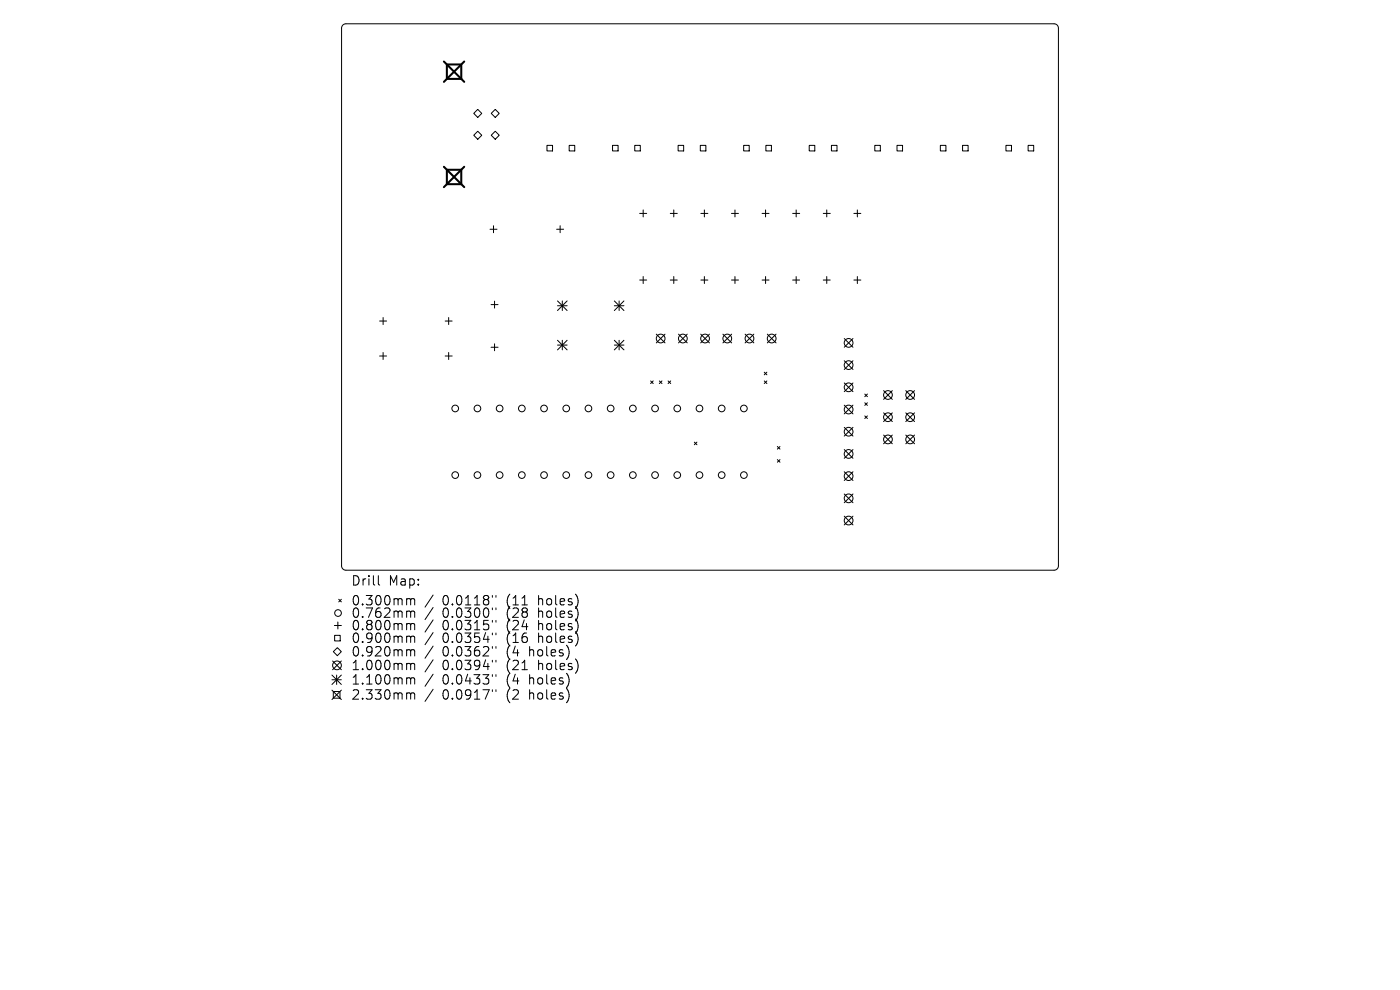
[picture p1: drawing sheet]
<svg xmlns="http://www.w3.org/2000/svg" width="297mm" height="210mm" viewBox="0 0 297 210" stroke-linecap="round" stroke-linejoin="round" font-family="sans-serif">
<defs><g id="words">
<g font-size="2.8">
<text x="74.4" y="124.5">Drill</text>
<text x="82.4" y="124.5">Map:</text>
<text x="74.4" y="128.7">0.300mm</text>
<text x="74.4" y="131.3">0.762mm</text>
<text x="93.9" y="128.7">0.0118&quot;</text>
<text x="93.9" y="131.3">0.0300&quot;</text>
<text x="107.6" y="128.7">(11</text>
<text x="107.6" y="131.3">(28</text>
<text x="114.5" y="128.7">holes)</text>
<text x="114.5" y="131.3">holes)</text>
<text x="74.4" y="134">0.800mm</text>
<text x="74.4" y="136.7">0.900mm</text>
<text x="93.9" y="134">0.0315&quot;</text>
<text x="93.9" y="136.7">0.0354&quot;</text>
<text x="107.6" y="134">(24</text>
<text x="107.6" y="136.7">(16</text>
<text x="114.5" y="134">holes)</text>
<text x="114.5" y="136.7">holes)</text>
<text x="74.4" y="139.5">0.920mm</text>
<text x="74.4" y="142.4">1.000mm</text>
<text x="93.9" y="139.5">0.0362&quot;</text>
<text x="93.9" y="142.4">0.0394&quot;</text>
<text x="107.6" y="139.5">(4</text>
<text x="107.6" y="142.4">(21</text>
<text x="112.5" y="139.5">holes)</text>
<text x="114.5" y="142.4">holes)</text>
<text x="74.4" y="145.5">1.100mm</text>
<text x="74.4" y="148.7">2.330mm</text>
<text x="93.9" y="145.5">0.0433&quot;</text>
<text x="93.9" y="148.7">0.0917&quot;</text>
<text x="107.6" y="145.5">(4</text>
<text x="107.6" y="148.7">(2</text>
<text x="112.5" y="145.5">holes)</text>
<text x="112.5" y="148.7">holes)</text>
</g>
</g></defs>
<g fill="none" stroke="#000" stroke-width=".21">
<path d="M72.7 5.3l.7-.3h150.2a.93 .93 0 0 1 .9 1v114a.93 .93 0 0 1-.9 1h-150.2a.93 .93 0 0 1-.9-1v-114zM100.5 24.1l.9-.9 .8 .9-.8 .8zM101.4 27.8l.8 .9-.8 .8-.9-.8zM105.1 23.2l.8 .9-.8 .8-.9-.8zM105.1 27.8l.8 .9-.8 .8-.9-.8zM116 30.8h1.2v1.2h-1.2zM120.7 30.8h1.2v1.2h-1.2zM129.9 30.8h1.2v1.2h-1.2zM134.7 30.8h1.1v1.2h-1.1zM143.9 30.8h1.1v1.2h-1.1zM148.6 30.8h1.1v1.2h-1.1zM157.8 30.8h1.1v1.2h-1.1z"/>
<path d="M162.5 30.8h1.2v1.2h-1.2zM171.7 30.8h1.2v1.2h-1.2zM176.4 30.8h1.2v1.2h-1.2zM185.6 30.8h1.2v1.2h-1.2zM190.3 30.8h1.2v1.2h-1.2zM199.5 30.8h1.2v1.2h-1.2zM204.2 30.8h1.2v1.2h-1.2zM213.4 30.8h1.2v1.2h-1.2zM218.1 30.8h1.2v1.2h-1.2zM104 48.6h1.4M104.7 47.9v1.5M118.1 48.6h1.5"/>
<path d="M118.8 47.9v1.5M135.7 45.3h1.5M135.7 59.4h1.5M136.4 44.5v1.5M136.4 58.7v1.4M142.2 45.3h1.5M142.2 59.4h1.5M142.9 44.5v1.5M142.9 58.7v1.4M148.7 45.3h1.5M148.7 59.4h1.5M149.4 44.5v1.5"/>
<path d="M149.4 58.7v1.4M155.2 45.3h1.5M155.2 59.4h1.5M155.9 44.5v1.5M155.9 58.7v1.4M161.7 45.3h1.5M161.7 59.4h1.5M162.4 44.5v1.5M162.4 58.7v1.4M168.2 45.3h1.4M168.2 59.4h1.4M168.9 44.5v1.5"/>
<path d="M168.9 58.7v1.4M174.7 45.3h1.4M174.7 59.4h1.4M175.4 44.5v1.5M175.4 58.7v1.4M181.1 45.3h1.5M181.1 59.4h1.5M181.9 44.5v1.5M181.9 58.7v1.4M80.5 68.1h1.5M80.5 75.5h1.5M81.3 67.4v1.4"/>
<path d="M81.3 74.8v1.5M94.4 68.1h1.5M94.4 75.5h1.5M95.2 67.4v1.4M95.2 74.8v1.5M104.2 64.6h1.5M104.2 73.7h1.5M104.9 63.9v1.5M104.9 72.9v1.5M118.3 63.8l2 2.1M118.3 64.9h2M118.3 72.2l2 2"/>
<path d="M118.3 73.2h2M119.3 63.8v2.1M119.3 72.2v2M120.3 63.8l-2 2.1M120.3 72.2l-2 2M130.3 64.9h2.1M130.3 73.2h2.1M130.3 63.8l2.1 2.1M130.3 72.2l2.1 2M131.3 63.8v2.1M131.3 72.2v2M132.4 63.8l-2.1 2.1"/>
<path d="M132.4 72.2l-2.1 2M139.2 70.9l1.9 1.8M141.1 70.9l-1.9 1.8M143.9 70.9l1.9 1.8M145.8 70.9l-1.9 1.8M148.6 70.9l1.9 1.8M150.5 70.9l-1.9 1.8M153.4 70.9l1.8 1.8M155.2 70.9l-1.8 1.8M158.1 70.9l1.8 1.8M159.9 70.9l-1.8 1.8M162.1 79l.6 .5"/>
<path d="M162.7 79l-.6 .5M162.8 70.9l1.8 1.8M164.6 70.9l-1.8 1.8M179.1 71.8l1.9 1.9M179.1 76.5l1.9 1.9M181 71.8l-1.9 1.9M181 76.5l-1.9 1.9M138 80.8l.6 .6M138.6 80.8l-.6 .6M139.9 80.8l.5 .6M140.4 80.8l-.5 .6M141.7 80.8l.6 .6"/>
<path d="M142.3 80.8l-.6 .6M147.3 93.8l.6 .5M147.9 93.8l-.6 .5M162.1 80.8l.6 .6M162.7 80.8l-.6 .6M164.9 94.7l.6 .6M164.9 97.5l.6 .6M165.5 94.7l-.6 .6M165.5 97.5l-.6 .6M179.1 81.2l1.9 1.9M179.1 85.9l1.9 1.9M179.1 90.7l1.9 1.8"/>
<path d="M179.1 95.4l1.9 1.8M181 81.2l-1.9 1.9M181 85.9l-1.9 1.9M181 90.7l-1.9 1.8M181 95.4l-1.9 1.8M183.5 83.6l.5 .5M183.5 85.4l.5 .6M183.5 88.2l.5 .6M184 83.6l-.5 .5M184 85.4l-.5 .6M184 88.2l-.5 .6M187.4 82.9l1.9 1.8"/>
<path d="M187.4 87.6l1.9 1.8M187.4 92.3l1.9 1.8M189.3 82.9l-1.9 1.8M189.3 87.6l-1.9 1.8M189.3 92.3l-1.9 1.8M192.2 87.6l1.8 1.8M192.2 92.3l1.8 1.8M192.2 82.9l1.8 1.8M194 82.9l-1.8 1.8M194 87.6l-1.8 1.8M194 92.3l-1.8 1.8M179.1 100.1l1.9 1.8"/>
<path d="M179.1 104.8l1.9 1.8M179.1 109.5l1.9 1.9M181 100.1l-1.9 1.8M181 104.8l-1.9 1.8M181 109.5l-1.9 1.9M70.9 132.7h1.5M71 134.8h1.2v1.2h-1.2zM71.6 137.4l.8 .8-.8 .9-.9-.9zM71.7 131.9v1.5M71.9 127.1l.5 .6M72.4 127.1l-.5 .6M80.3 122.1v1.7l.2 .3"/>
<path d="M86.5 127l.5 .1 .1 .2M86.5 129.6h.3l.3 .3M86.5 132.3h.3l.3 .3M86.5 134.9l.5 .1 .1 .2M86.5 137.8h.3l.3 .3M87.1 127.3l.3-.3 .5 .1 .1 1.2M87.1 127.3v1M87.1 129.9v1.1M87.1 132.6v1M87.1 135.2v1.1M87.1 138.1v1.1M87.1 129.9l.3-.3 .5 .1 .1 1.3"/>
<path d="M87.1 132.6l.3-.3 .5 .1 .1 1.2M87.1 135.2l.3-.3 .5 .1 .1 1.3M87.1 138.1l.3-.3 .5 .1 .1 1.3M91.9 126.2l-1.7 2.6M91.9 128.9l-1.7 2.5M91.9 131.5l-1.7 2.6M91.9 134.2l-1.7 2.6M91.9 137.1l-1.7 2.5M91.9 140l-1.7 2.5M104.5 126.3v.4M104.5 129v.3M104.5 131.6v.4"/>
<path d="M104.5 134.3v.4M104.5 137.2v.3M105.2 126.3v.4M105.2 129v.3M105.2 131.6v.4M105.2 134.3v.4M105.2 137.2v.3M70.4 143.2l2 2M70.4 144.2h2M70.4 146.4l2 2M70.6 140.2l1.8 1.9M70.7 146.7h1.4v1.4h-1.4z"/>
<path d="M71.4 143.2v2M72.4 140.2l-1.8 1.9M72.4 143.2l-2 2M72.4 146.4l-2 2M86.5 140.7h.3l.3 .3M86.5 143.8h.3l.3 .3M86.5 147l.5 .1 .1 .2M87.1 141v1.1M87.1 144.1v1M87.1 147.3v1M87.1 141l.3-.3 .5 .1 .1 1.3M87.1 144.1l.3-.3 .5 .1 .1 1.2"/>
<path d="M87.1 147.3l.3-.3 .5 .1 .1 1.2M91.9 143l-1.7 2.6M91.9 146.2l-1.7 2.6M104.5 140.1v.3M104.5 143.1v.4M104.5 146.3v.4M105.2 140.1v.3M105.2 143.1v.4M105.2 146.3v.4"/>
<circle cx="140.2" cy="71.8" r=".93"/>
<circle cx="144.9" cy="71.8" r=".93"/>
<circle cx="149.6" cy="71.8" r=".93"/>
<circle cx="154.3" cy="71.8" r=".93"/>
<circle cx="159" cy="71.8" r=".93"/>
<circle cx="163.7" cy="71.8" r=".93"/>
<circle cx="180" cy="72.7" r=".93"/>
<circle cx="180" cy="77.4" r=".93"/>
<circle cx="96.6" cy="86.6" r=".71"/>
<circle cx="101.3" cy="86.6" r=".71"/>
<circle cx="106" cy="86.6" r=".71"/>
<circle cx="110.7" cy="86.6" r=".71"/>
<circle cx="115.4" cy="86.6" r=".71"/>
<circle cx="120.1" cy="86.6" r=".71"/>
<circle cx="124.8" cy="86.6" r=".71"/>
<circle cx="129.5" cy="86.6" r=".71"/>
<circle cx="134.3" cy="86.6" r=".71"/>
<circle cx="139" cy="86.6" r=".71"/>
<circle cx="143.7" cy="86.6" r=".71"/>
<circle cx="148.4" cy="86.6" r=".71"/>
<circle cx="153.1" cy="86.6" r=".71"/>
<circle cx="157.8" cy="86.6" r=".71"/>
<circle cx="180" cy="91.6" r=".93"/>
<circle cx="180" cy="82.2" r=".93"/>
<circle cx="180" cy="86.9" r=".93"/>
<circle cx="180" cy="96.3" r=".93"/>
<circle cx="188.4" cy="93.2" r=".93"/>
<circle cx="188.4" cy="83.8" r=".93"/>
<circle cx="188.4" cy="88.5" r=".93"/>
<circle cx="193.1" cy="93.2" r=".93"/>
<circle cx="193.1" cy="83.8" r=".93"/>
<circle cx="193.1" cy="88.5" r=".93"/>
<circle cx="96.6" cy="100.8" r=".71"/>
<circle cx="101.3" cy="100.8" r=".71"/>
<circle cx="106" cy="100.8" r=".71"/>
<circle cx="110.7" cy="100.8" r=".71"/>
<circle cx="115.4" cy="100.8" r=".71"/>
<circle cx="120.1" cy="100.8" r=".71"/>
<circle cx="124.8" cy="100.8" r=".71"/>
<circle cx="129.5" cy="100.8" r=".71"/>
<circle cx="134.3" cy="100.8" r=".71"/>
<circle cx="139" cy="100.8" r=".71"/>
<circle cx="143.7" cy="100.8" r=".71"/>
<circle cx="148.4" cy="100.8" r=".71"/>
<circle cx="153.1" cy="100.8" r=".71"/>
<circle cx="157.8" cy="100.8" r=".71"/>
<circle cx="180" cy="105.7" r=".93"/>
<circle cx="180" cy="110.4" r=".93"/>
<circle cx="180" cy="101" r=".93"/>
<circle cx="71.7" cy="130" r=".71"/>
<circle cx="71.5" cy="141.1" r=".93"/>
</g>
<path d="M94.2 13l4.3 4.4M94.8 13.7h3.1v3h-3.1zM98.5 13l-4.3 4.4M94.2 35.4l4.3 4.3M94.8 36h3.1v3.1h-3.1zM98.5 35.4l-4.3 4.3" fill="none" stroke="#000" stroke-width=".43"/>
<use href="#words"/>
</svg>
